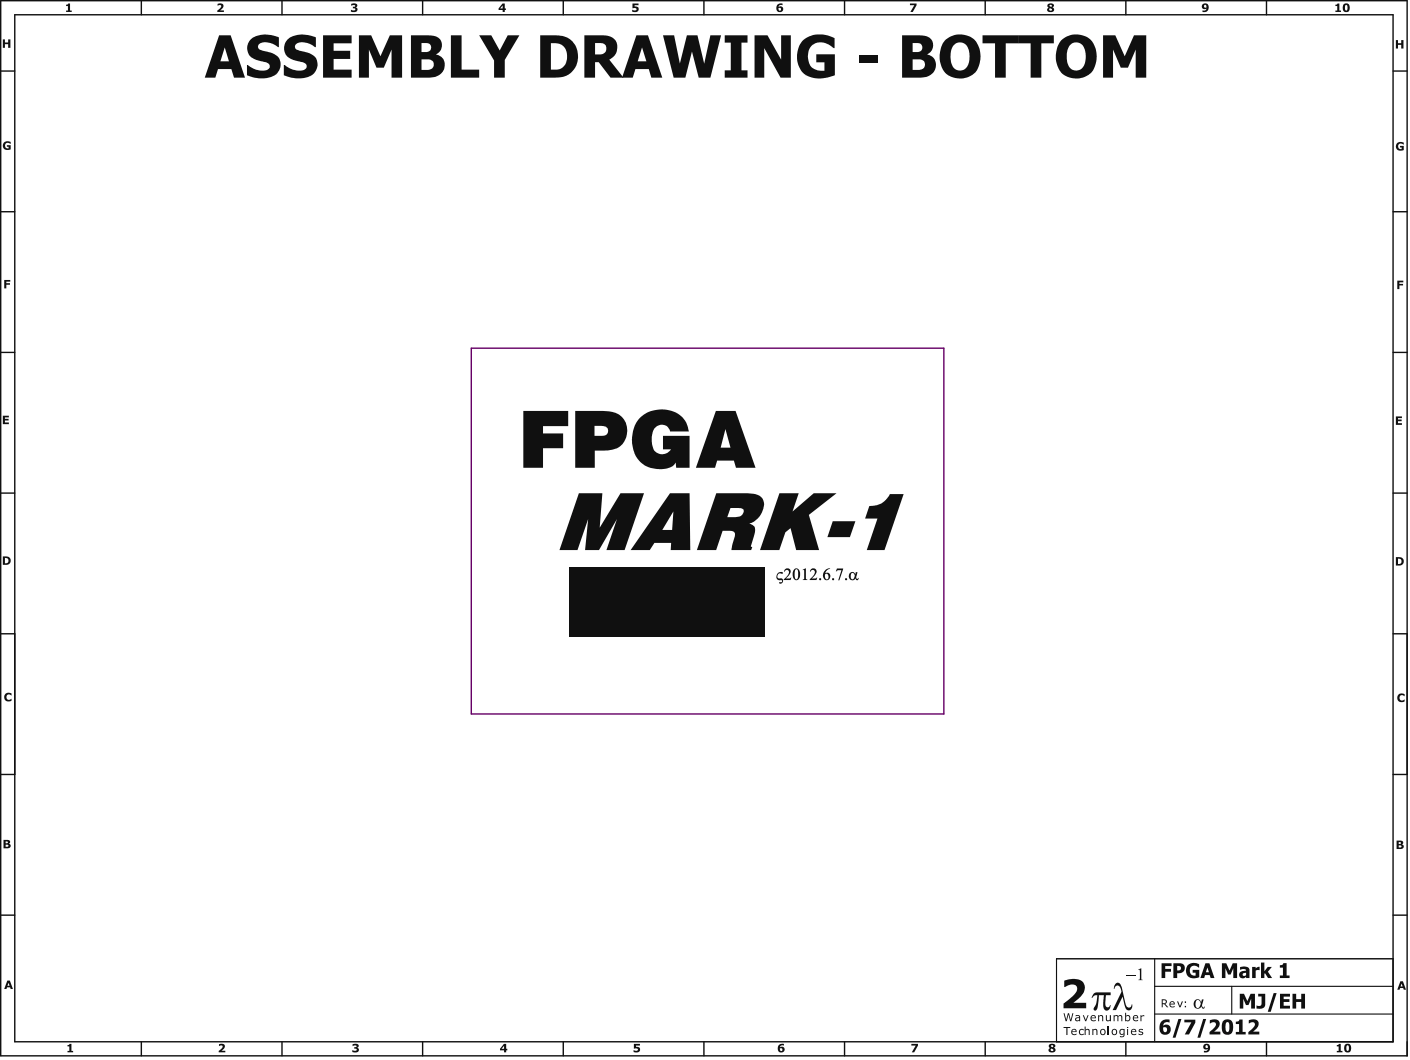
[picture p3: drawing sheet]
<svg xmlns="http://www.w3.org/2000/svg" width="423mm" height="318mm" viewBox="0 0 423 318" stroke-linecap="round" stroke-linejoin="round" font-family="sans-serif">
<g fill="none" stroke="#101010" stroke-width=".42">
<path d="M.2 .2h421.9v316.4h-421.9zM4.4 4.4h413.5v308h-413.5zM42.4 .2v4.2M84.6 .2v4.2M126.8 .2v4.2M169 .2v4.2M211.2 .2v4.2M253.4 .2v4.2M295.5 .2v4.2M337.7 .2v4.2M379.9 .2v4.2M.2 21.3h4.2"/>
<path d="M417.9 21.3h4.2M.2 63.5h4.2M417.9 63.5h4.2M.2 105.7h4.2M417.9 105.7h4.2M.2 147.9h4.2M417.9 147.9h4.2M.2 190h4.2M417.9 190h4.2M.2 232.2h4.2M417.9 232.2h4.2M.2 274.4h4.2"/>
<path d="M417.9 274.4h4.2M42.4 312.4v4.2M84.6 312.4v4.2M126.8 312.4v4.2M169 312.4v4.2M211.2 312.4v4.2M253.4 312.4v4.2M295.5 312.4v4.2M337.7 312.4v4.2M379.9 312.4v4.2"/>
</g>
<path d="M346.4 287.5v24.9M346.4 295.8h71.5M369.5 295.8v8.3M417.9 287.5h-101v24.9h101M346.4 304.1h71.5" fill="none" stroke="#101010" stroke-width=".34"/>
<path d="M417.9 287.5h-101v24.9h101" fill="none" stroke="#101010" stroke-width=".3"/>
<g fill="#101010">
<path d="M353.1 300.3h.3l.6 1.4 .5-1.4h.4l-.7 1.8h-.4z"/>
<path d="M329.4 304.4h.3v.2l.5-.2 .6 .1 .1 1.7h-.2v-1.1l-.3-.4-.7 .2v1.3h-.3z"/>
<path d="M65.7 313.1l1-.1 .6 .3v.9l-.8 .9h1.1v.5h-2v-.5l1.2-1.1-.2-.5-.9 .2z"/>
<path d="M340.1 304.6l.8-.2 .4 .2 .2 .7h-1.4v.3l.4 .4 .9-.2v.3l-.7 .2-.7-.4-.2-.6zM340.3 304.8l-.2 .3 1.1-.1a.51 .51 0 0 0-.4-.4 .51 .51 0 0 0-.5 .2z"/>
<path d="M322.7 304.5h1.2l.1 1.7h-.3v-.2l-.5 .3-.6-.2v-.8l.9-.3a.24 .24 0 0 0 .1-.3 .24 .24 0 0 0-.3-.1l-.6 .2zM322.8 305.5l.2 .5 .7-.2v-.5z"/>
<path d="M339.5 308.8l.5-.3 .7 .2 .2 .8h-1.3v.2l.5 .5 .8-.3-.1 .4-.7 .1-.7-.3-.1-.9zM339.7 308.9l-.1 .4 1-.1a.5 .5 0 0 0-.4-.4 .5 .5 0 0 0-.5 .1z"/>
<path d="M336.1 308.7l.4-.2h.9v1.9l-.4 .6h-1v-.3l.7 .1 .4-.4v-.3l-.8 .2-.4-.2-.1-.9zM336.2 309l-.1 .6a.54 .54 0 0 0 .4 .4 .54 .54 0 0 0 .6-.1v-1z"/>
<path d="M151.2 313h.6v1.5h.4v.5h-.4v.6h-.6v-.6h-1.2v-.5zM151.2 313.6l-.7 .9h.7z"/>
</g>
<path d="M332.5 307.8v2.6" fill="none" stroke="#101010" stroke-width=".34"/>
<g fill="#101010">
<path d="M325.4 307.8h.3v1l.5-.3 .6 .2 .1 1.7h-.3v-1.2l-.2-.4-.7 .2v1.4h-.3z"/>
<path d="M319 308h2.1v.3h-.9v2.1h-.3v-2.1h-.9z"/>
<path d="M418.7 124.9h1.9v.5h-1.2v.4h1.1v.5h-1.1v.6h1.2v.5h-1.9z"/>
<path d="M419.2 84.2h1.8v.5h-1.2v.4h1.1v.5h-1.1v1.1h-.6z"/>
<path d="M342.1 304.4h.3v.3l.9-.3v.4l-.9 .1v1.3h-.3z"/>
<path d="M324.8 304.4h.3l.6 1.4 .6-1.4h.3l-.8 1.8h-.3z"/>
<path d="M331.7 304.4h.3v1.3l.3 .3 .6-.2v-1.4h.4v1.8h-.4v-.2l-.4 .3-.6-.2z"/>
<path d="M334.1 304.4h.3v.2l.7-.2a.32 .32 0 0 0 .3 .3 .32 .32 0 0 0 .4-.3l.8 .1 .1 1.7h-.3l-.2-1.5-.7 .2v1.3h-.3v-1.1a.45 .45 0 0 0-.3-.4 .45 .45 0 0 0-.5 .2v1.3h-.3z"/>
<path d="M319 303.8h.3l.5 2 .6-2h.3l.5 2 .5-2h.3l-.6 2.4h-.4l-.5-2-.5 2h-.3z"/>
<path d="M.8 124.7h1.9v.5h-1.2v.4h1.1v.5h-1.1v.6h1.2v.5h-1.9z"/>
<path d="M1.3 83.9h1.8v.6h-1.2v.4h1.1v.5h-1.1v1.1h-.6z"/>
<path d="M419.5 208.3l.8-.4 1.1 .2v.7l-1.1-.4-.5 .6 .1 .7 .4 .3 1.1-.3-.1 .7-1.1 .1-.8-.4-.2-1z"/>
<path d="M419.1 42.9l.8-.3 1.2 .2v.6l-1-.4-.4 .2-.3 .5 .1 .7 .6 .3h.4v-.5h-.5v-.5h1.1v1.3l-1.3 .2-.8-.4-.3-1.1z"/>
<path d="M418.7 12h.7v1h.9v-1h.7v2.6h-.7v-1.1h-.9v1.1h-.7z"/>
<path d="M341.7 308.8l.5-.3 .7 .2v.3l-.6-.2-.4 .1 .1 .3 .9 .4-.1 .6-.4 .2-.8-.1-.1-.4 .8 .3a.26 .26 0 0 0 .3-.3 .26 .26 0 0 0-.3-.3l-.7-.3z"/>
<path d="M351 300.4l.7-.2 .6 .3 .1 .7h-1.3v.3l.5 .3 .8-.2v.4l-.9 .1-.5-.3-.2-.7zM351.2 300.7l-.1 .3h1l-.2-.5z"/>
<path d="M355.4 300.3h.4v.4h-.4zM355.4 301.6h.4v.5h-.4z"/>
<path d="M337.5 303.7h.3v.9l.7-.2 .5 .4v.9l-.4 .5h-1.1zM337.9 304.8l-.1 1.1h.7l.3-.4-.1-.7-.2-.1z"/>
<path d="M327.3 304.7l.5-.3 .8 .2 .2 .7h-1.4v.3l.4 .4 .9-.2v.3l-.7 .2-.7-.4-.2-.5zM327.6 304.8l-.2 .3 1.1-.1a.52 .52 0 0 0-.4-.4 .52 .52 0 0 0-.5 .2z"/>
<path d="M418.7 167.1h1.5l.7 .4 .2 1-.5 .8-.6 .3h-1.3zM419.4 167.5v1.6h.6l.4-.4-.1-.8z"/>
<path d="M361.2 313.3l1-.3 .6 .3 .2 1.3-.5 .8-1.3 .2v-.5h.8l.3-.4h-.7l-.5-.2-.2-.8zM361.5 313.8a.45 .45 0 0 0 .9 0 .45 .45 0 0 0-.9 0z"/>
<path d="M360.7 1.3l1-.3 .7 .3 .1 1.4-.4 .7-1.4 .2v-.5h.9l.3-.4h-.7l-.5-.2-.2-.7zM361.1 1.9a.45 .45 0 0 0 .9 0 .45 .45 0 0 0-.9 0z"/>
</g>
<path d="M337.9 292.6h2.7" fill="none" stroke="#101010" stroke-width=".3"/>
<g fill="#101010">
<path d="M341.4 290.7l1-.3v3.3l.4 .2h-1.3l.4-.2 .1-2.4a.43 .43 0 0 0-.1-.5 .43 .43 0 0 0-.5-.1z"/>
<path d="M323.9 308.8l.5-.3 .7 .2v.3l-.7-.2-.4 .4 .1 .8 .5 .2 .5-.3v.4l-.7 .1-.6-.3-.2-.8z"/>
<path d="M327.7 308.5h.3v.3l.5-.3 .6 .2 .1 1.7h-.3v-1.4l-.2-.2-.7 .2v1.4h-.3z"/>
<path d="M273.4 313h2v.5l-1.2 2.1h-.7l1.2-2.1h-1.3z"/>
<path d="M273 1.1h2v.5l-1.2 2h-.7l1.2-2h-1.3z"/>
<path d="M190.2 313h1.8v.5h-1.2v.4h.7l.5 .4v.8l-.4 .4h-1.5v-.6l.8 .2 .5-.3-.3-.4-.9 .1z"/>
<path d="M189.7 1.1h1.8v.5h-1.1v.3l.6 .1 .5 .4v.7l-.3 .4h-1.6v-.6l.9 .3 .5-.3-.3-.5-1 .1z"/>
<path d="M20.3 313.4l.4-.1 .1-.3h.6v2.1h.5v.5h-1.6v-.5h.5v-1.3h-.5z"/>
<path d="M19.8 1.4l.5-.1 .1-.2h.6v2.1h.5v.4h-1.7v-.4h.6v-1.4h-.6z"/>
<path d="M1.6 208.1l.8-.4 1.1 .2v.7l-1.1-.4-.5 .6 .1 .7 .4 .3 1.1-.3-.1 .7-1.1 .1-.8-.4-.2-1.1z"/>
<path d="M1.2 42.7l.8-.3 1.2 .2v.6l-1-.4-.4 .1-.3 .6 .1 .7 .6 .3h.4v-.5h-.5v-.5h1.1v1.3l-1.3 .2-.8-.4-.3-1.1z"/>
<path d="M.8 11.8h.7v.9h.9v-.9h.7v2.5h-.7v-1.1h-.9v1.1h-.7z"/>
<path d="M328 298l.9-.4h4.3v.8h-1.4l-.1 .4a4.8 4.8 0 0 0 .1 3 .66 .66 0 0 0 .7 .2 .66 .66 0 0 0 .5-.6h.2a1.15 1.15 0 0 1-.6 1.4 1.15 1.15 0 0 1-1.4-.3l-.3-.8 .3-3.3h-1.6l-.1 2.3a2.16 2.16 0 0 1-1 2.4 .83 .83 0 0 1-.4-.8 .83 .83 0 0 1 .4-.7l.4-.7 .3-2.5-.7 .1-.8 .7h-.3z"/>
<path d="M401 313.4l.4-.1 .2-.3h.6v2.1h.5v.5h-1.7v-.5h.6v-1.3h-.6z"/>
<path d="M400.6 1.4l.4-.1 .2-.2h.6v2.1h.5v.4h-1.7v-.4h.6v-1.4h-.6z"/>
<path d="M348.5 288.8h3v.9h-1.9v.8h1.7v.9h-1.7v1.9h-1.1z"/>
<path d="M356.4 289.4l.7-.5 1-.2 1.6 .4v1.1l-1.3-.6-1 .3-.5 .8 .1 .8a1.33 1.33 0 0 0 1.6 1.1l.1-.9h-.9v-.9h2v2.2l-2.1 .3a2.36 2.36 0 0 1-1.3-3.9z"/>
<path d="M366.6 288.8h1.3l.9 2.2 1-2.2h1.3v4.5h-1.1v-3l-.8 1.9h-.8l-.8-1.9v3h-1z"/>
<path d="M375.6 289.9h1.1v.5l.5-.4 .7-.1v1l-1.2 .1v2.3h-1.1z"/>
<path d="M378.3 288.6h1v2.7l1-1.4h1.2l-1.1 1.5 1.2 1.9h-1.2l-.9-1.5-.2 1.5h-1z"/>
<path d="M383.9 289.4l.8-.1 .3-.5h1v3.7h.8v.8h-2.9v-.8h1v-2.3h-1z"/>
<path d="M105.8 313.1l1.1-.1 .6 .2v.7l-.4 .3 .6 .4-.3 .8-.5 .2-1.2-.1v-.6l.8 .2 .5-.2v-.4h-.7v-.5h.2a.33 .33 0 0 0 .4-.2 .33 .33 0 0 0-.1-.4 .33 .33 0 0 0-.4 .1l-.6 .2z"/>
<path d="M105.4 1.1l1.1-.1 .6 .3v.6l-.4 .3 .5 .5-.2 .8-.5 .1-1.2-.1v-.6l.8 .3 .5-.2-.1-.4-.6-.1v-.5h.2a.33 .33 0 0 0 .4-.1 .33 .33 0 0 0-.1-.5 .33 .33 0 0 0-.5 .1l-.5 .2z"/>
<path d="M65.3 1.2l1-.2 .6 .3v1l-.9 .8h1.2v.5h-2v-.4l1.2-1.2-.2-.5-.9 .2z"/>
<path d="M353.5 305.6h.9l-1.8 5.6h-.8z"/>
<path d="M355.3 305.8h3.3v.8l-1.9 3.6h-1.3l2-3.6h-2.1z"/>
<path d="M360.9 305.6h.9l-1.7 5.6h-.9z"/>
<path d="M362.9 305.9l1.7-.2a1.54 1.54 0 0 1 1.3 1.2 1.54 1.54 0 0 1-.8 1.7l-.9 .7h1.9v.9h-3.3v-.7l1.9-1.8a.9 .9 0 0 0-.5-1.2 .9 .9 0 0 0-1.1 .4z"/>
<path d="M370.7 306.4l.7-.1 .4-.6h1v3.7h.9v.8h-3v-.8h1v-2.3h-1z"/>
<path d="M374.6 305.9l1.4-.3 1.3 .5 .3 .5-.2 1.2-1.5 1.5h1.9v.9h-3.3v-.7l1.9-2a.9 .9 0 0 0-.6-1 .9 .9 0 0 0-1.1 .4z"/>
<path d="M319.3 294.1l2.5-.6 1.6 .2a2.83 2.83 0 0 1 2 2.2 2.83 2.83 0 0 1-1.1 2.8l-2.3 2h3.8v1.6h-6.8v-1.4l2.9-2.3a2.13 2.13 0 0 0 .7-3.2 3.9 3.9 0 0 0-3.3 .6z"/>
<path d="M334.6 295a1.08 1.08 0 0 1 1.2-.2 1.08 1.08 0 0 1 .6 1l1.2 5a1.06 1.06 0 0 0 .5 1.1 1.06 1.06 0 0 0 1.2 0l.2-.7h.2a1.17 1.17 0 0 1-.4 1.5 1.17 1.17 0 0 1-1.5-.1l-1-3.8-2 4.1h-1l2.6-5.5-.1-.5a1.5 1.5 0 0 0-1-1.4 1 1 0 0 0-1 1h-.2l.1-.3z"/>
<path d="M371.9 298h1.3l1 2.2 1-2.2h1.3v4.4h-1.2v-2.9l-.8 1.9h-.7l-.8-1.9v2.9h-1.1z"/>
<path d="M377.4 298h2.1v3.5a1.9 1.9 0 0 1-2.6 .9v-.9l1.3 .1 .3-.6v-2.2h-1.1z"/>
<path d="M382.1 297.8h.9l-1.8 5.6h-.9z"/>
<path d="M384 298h3v.8h-1.9v.8h1.7v.8h-1.7v1.2h1.9v.8h-3z"/>
<path d="M387.7 298h1.1v1.6h1.6v-1.6h1.1v4.4h-1.1v-2h-1.6v2h-1.1z"/>
<path d="M75.1 11.9a8.1 8.1 0 0 1 8.6-.7v2.9h-.3a5.1 5.1 0 0 0-5.6-.9 1.07 1.07 0 0 0-.3 1.2 1.07 1.07 0 0 0 .9 .7l2 .5a4.8 4.8 0 0 1 3.6 2.5 4.2 4.2 0 0 1-4.4 5.4l-3.1-.2-2.4-.7v-3.1l.5 .2a6 6 0 0 0 5.6 1.3v-.1a1.19 1.19 0 0 0 .7-1.4 1.19 1.19 0 0 0-1.3-.9l-1.5-.3a4.7 4.7 0 0 1-3.8-2.7 3.7 3.7 0 0 1 .8-3.7z"/>
<path d="M86.2 11.9a8.2 8.2 0 0 1 8.6-.7v2.9h-.3a5 5 0 0 0-5.6-.9 1.05 1.05 0 0 0-.4 1.2 1.05 1.05 0 0 0 1 .7l2 .5a4.9 4.9 0 0 1 3.6 2.5 4.2 4.2 0 0 1-4.5 5.4l-3-.2-2.5-.7v-3.1l.4 .1a5.9 5.9 0 0 0 5.8 1.3 1.22 1.22 0 0 0 .6-1.4 1.22 1.22 0 0 0-1.3-.9l-1.2-.2a4.6 4.6 0 0 1-4.1-3.1l.1-2z"/>
<path d="M96.9 10.6h8.6v2.4h-5.4v2.2h5v2.5h-5v3.2h5.4v2.4h-8.6z"/>
<path d="M107.7 10.6h3.6l2.8 6.3 2.9-6.3h3.6v12.7h-3.1v-8.5l-2.4 5.5h-2.2l-2.2-5.5v8.5h-3z"/>
<path d="M135.3 10.6h3.2v10.3h5.2v2.4h-8.4z"/>
<path d="M143.7 10.6h3.7l2.5 4.5 2.4-4.5h3.5l-4.4 7.4v5.3h-3.2v-5.2z"/>
<path d="M198.9 10.6h3.3l1.8 8.5 2.1-8.5h3.1l2.1 8.5 1.8-8.5h3.2l-3.2 12.7h-3.5l-2-7.9-2 7.9h-3.5z"/>
<path d="M217.4 10.6h6.8v2.2h-1.8v8.3h1.8v2.2h-6.8v-2.2h1.8v-8.3h-1.8z"/>
<path d="M226.4 10.6h3.8l4.1 7.3v-7.3h2.9v12.7h-3l-4.9-8.9v8.9h-2.9z"/>
<path d="M240.9 12.1a8.7 8.7 0 0 1 9.5-.7v3h-.3l-1.5-1.1-1.1-.4a3.9 3.9 0 0 0-5.1 4.7 3.9 3.9 0 0 0 4.8 3.6l.1-2.5h-2.4v-2.4h5.5v6.3l-2.4 .7a7.6 7.6 0 0 1-7.7-2.2 7.6 7.6 0 0 1 .6-9z"/>
<path d="M257.6 16.5h5.6v2.4h-5.6z"/>
<path d="M294.7 10.6h10.8v2.4h-3.8v10.3h-3.2v-10.3h-3.8z"/>
<path d="M305.4 10.6h10.7v2.4h-3.7v10.3h-3.2v-10.3h-3.8z"/>
<path d="M330.9 10.6h3.7l2.8 6.3 2.8-6.3h3.7v12.7h-3.2v-8.5l-2.3 5.5h-2.2l-2.3-5.5v8.5h-3z"/>
<path d="M330.2 308.8l.5-.3 .8 .3 .2 .9-.4 .6-.6 .1-.6-.3-.1-.9zM330.4 308.9v1.1l.3 .2 .5-.2 .1-1-.4-.2z"/>
<path d="M333.7 308.8l.7-.3 .6 .3 .1 .9-.3 .6-.7 .1-.5-.3-.1-.9zM333.9 308.9v1.1l.3 .2 .5-.2 .1-.4-.1-.7-.3-.1z"/>
<path d="M314.7 313.3l.7-.3 1.1 .3 .1 .4-.5 .5 .5 .3v.5l-.3 .5-1 .1-.6-.3-.2-.6 .5-.4-.4-.4zM315.3 313.7a.35 .35 0 0 0 .7 0 .35 .35 0 0 0-.7 0zM315.2 314.8a.4 .4 0 0 0 .8 0 .4 .4 0 0 0-.8 0z"/>
<path d="M321.6 308.8l.5-.3 .7 .2 .2 .8h-1.3v.2l.5 .5 .7-.3v.4l-.8 .1-.6-.3-.2-.7zM321.7 309v.3l1-.1a.51 .51 0 0 0-.4-.4 .51 .51 0 0 0-.6 .2z"/>
<path d="M314.3 1.3l.7-.3 1.1 .3 .1 .5-.5 .4 .4 .3 .1 .6-.3 .4-1.1 .1-.6-.3-.1-.5 .5-.5-.4-.4zM314.9 1.7a.32 .32 0 0 0 .6 0 .32 .32 0 0 0-.6 0zM314.8 2.8a.4 .4 0 0 0 .8 0 .4 .4 0 0 0-.8 0z"/>
<path d="M233.7 313.4l.5-.4h1v.5l-1 .1-.3 .4 .8-.1 .6 .3 .1 .6-.4 .7-.9 .1-.6-.4-.2-1zM233.9 314.4l.2 .6 .5 .1v-.7z"/>
<path d="M233.2 1.4l.6-.3h1v.5h-1l-.3 .5 .8-.2 .5 .3 .2 .7-.5 .6-.8 .1-.6-.4-.2-1zM233.5 2.4l.2 .7 .5 .1v-.8z"/>
<path d="M150.7 1.1h.7v1.4h.4v.5h-.4v.6h-.6v-.6h-1.2v-.5zM150.8 1.6l-.8 .9h.8z"/>
<path d="M.8 166.8l1.5 .1 .7 .4 .2 1-.5 .8-.6 .3h-1.3zM1.5 167.3v1.6h.6l.4-.4-.1-.9z"/>
<path d="M420.1 294.2h.8l.9 2.6h-.7l-.2-.5h-.9l-.2 .5h-.6zM420.5 294.9l-.4 .9h.7z"/>
<path d="M419 252.1h1.5l.4 .3v.5l-.3 .3 .5 .5-.3 .7-1.8 .2zM419.6 252.5v.6l.7-.2-.1-.3zM419.6 253.5v.6l.8-.1-.1-.4z"/>
<path d="M338.1 308h.4v.3h-.4zM338.1 308.5h.3v1.9h-.3z"/>
<path d="M2.2 294h.8l.9 2.6h-.7l-.2-.5h-.9l-.2 .5h-.6zM2.6 294.7l-.4 .9h.7z"/>
<path d="M1.1 251.8l1.5 .1 .4 .3v.5l-.3 .3 .5 .5-.3 .7-1.8 .2zM1.7 252.3v.6l.7-.2-.1-.3zM1.7 253.3v.6l.8-.2-.1-.3z"/>
<path d="M403.5 313.3l1-.3 .6 .4 .2 1.1-.4 1-.9 .1-.6-.3-.2-1.2zM404 313.6l-.1 1.3 .5 .2 .3-.5-.1-.9-.2-.3z"/>
<path d="M403.1 1.3l1-.3 .6 .4 .2 1.1-.4 1-.9 .1-.6-.3-.2-1.1zM403.6 1.6l-.1 1.3 .5 .3 .2-.5v-.9l-.3-.3z"/>
<path d="M348.5 299.6l1.4 .3 .2 .6-.5 .5 .9 1.1h-.4l-.8-1h-.5v1h-.3zM348.8 299.9v.9l.9-.2-.1-.6z"/>
<path d="M352 288.8l2.4 .1 .9 .7 .1 .9-.4 .9-.8 .4h-1.1v1.5h-1.1zM353.1 289.6v1.4l1-.2 .1-.9z"/>
<path d="M361.6 288.8h1.2l1.5 4.5h-1.1l-.3-.9h-1.4l-.3 .9h-1.1zM362.2 290.1l-.5 1.4h1z"/>
<path d="M372.8 292v.1a.54 .54 0 0 0 .4 .6 .54 .54 0 0 0 .6-.3v-.7zM372 290l1.5-.2a1.17 1.17 0 0 1 1.3 1.2v2.3h-1v-.4l-.6 .4-.5 .1a1.15 1.15 0 0 1-.9-1.4 1.15 1.15 0 0 1 1.4-.9h.1a.32 .32 0 0 0 .5-.3 .32 .32 0 0 0-.5-.2l-1.3 .2z"/>
<path d="M348.4 306.3l.9-.5h1.6v.8l-.8-.1a1.01 1.01 0 0 0-1.1 1l1.1-.3 .9 .5 .2 1.3-.5 .9-.6 .3-.9 .1-.6-.2-.5-.5-.3-1.7 .1-.8zM348.9 308.1l.1 1a.63 .63 0 0 0 .9 .2 .63 .63 0 0 0 .1-.9l-.5-.4z"/>
<path d="M366.9 306.2l.6-.4 1.1-.1a2.5 2.5 0 0 1 1.2 3.1l-.2 .9-.7 .5-1 .1-.8-.3-.3-.5-.3-1.1 .1-1.3zM367.8 306.7l-.2 1.5a1.13 1.13 0 0 0 .6 1.3l.5-.3 .1-1.4a.97 .97 0 0 0-.6-1.3z"/>
<path d="M358.5 300v-.1a1.02 1.02 0 0 1 1.1-.2 1.02 1.02 0 0 1 .7 .9l.3-.9h.5l-.5 1.8 .3 .6 .5-.3a.51 .51 0 0 1-.5 .7 .51 .51 0 0 1-.5-.7l-.8 .7-1-.2-.5-1.1zM358.8 300.2l-.2 .7 .2 1.1 .7 .3 .3-.4a1.11 1.11 0 0 0 .3-1.3 1.11 1.11 0 0 0-1.1-.7z"/>
<path d="M65.7 10.6h3.5l4.3 12.7h-3.3l-.8-2.6h-4l-.8 2.6h-3.2zM67.4 14.2l-1.3 4.2h2.6z"/>
<path d="M123.3 10.6h4.8a4.1 4.1 0 0 1 4.3 1.8 3.2 3.2 0 0 1-1.6 3.9 3.4 3.4 0 0 1 2.6 3.6 3.4 3.4 0 0 1-2.9 3.2l-1.7 .2h-5.5zM126.4 12.9v2.7h1.3a1.37 1.37 0 0 0 1.5-.8 1.37 1.37 0 0 0-.6-1.7zM126.4 17.8v3.2h1.4a1.71 1.71 0 0 0 2-.7 1.71 1.71 0 0 0-.1-2.1l-1-.4z"/>
<path d="M162.1 10.6h4.3a6.2 6.2 0 0 1 7 6.4v.1a6.3 6.3 0 0 1-7.3 6.2h-4zM165.3 13l.1 7.9a3.8 3.8 0 0 0 4.3-1.9 4.4 4.4 0 0 0-1.9-5.9z"/>
<path d="M175.3 10.6h5.2a4 4 0 0 1 4.7 3.1 4 4 0 0 1-2.4 4.2l4.2 5.4h-3.8l-3.6-4.7h-1.1v4.7h-3.2zM178.5 12.9v3.4h.9a1.82 1.82 0 0 0 2.3-.8 1.82 1.82 0 0 0-.6-2.4z"/>
<path d="M190.9 10.6h3.5l4.3 12.7h-3.3l-.8-2.6h-4l-.8 2.6h-3.2zM192.6 14.2l-1.3 4.2h2.6z"/>
<path d="M270.6 10.6h4.9a3.9 3.9 0 0 1 4.3 1.9 3.1 3.1 0 0 1-1.6 3.8 3.4 3.4 0 0 1 2.6 3.6 3.4 3.4 0 0 1-3 3.2l-1.6 .2h-5.6zM273.8 12.9v2.7a2.92 2.92 0 0 0 2.7-.6v-.1a1.29 1.29 0 0 0 0-1.4 1.29 1.29 0 0 0-1.2-.6zM273.8 17.8v3.2h1.4a1.71 1.71 0 0 0 2-.7 1.71 1.71 0 0 0-.1-2.1h-.2a3.3 3.3 0 0 0-2.5-.4z"/>
<path d="M283.5 12.1a6.4 6.4 0 0 1 9.6 1 7.6 7.6 0 0 1-1.1 9.1 6.2 6.2 0 0 1-7.2 .6 6.2 6.2 0 0 1-2.9-6.6l.5-2.2zM286 13.7l-.1 .1a6.1 6.1 0 0 0 .7 7 2.8 2.8 0 0 0 4.2-2.7l.1-1.3a3.7 3.7 0 0 0-2.3-4 2.53 2.53 0 0 0-2.6 .9z"/>
<path d="M318.3 12.1a6.4 6.4 0 0 1 9.7 1 7.7 7.7 0 0 1-1.3 9.3 6.5 6.5 0 0 1-8.9-1.3 8.1 8.1 0 0 1 .5-9zM321 13.5l-.1 .2a6.5 6.5 0 0 0 .2 6.8 2.72 2.72 0 0 0 3 .4 2.72 2.72 0 0 0 1.5-2.5l.1-1.6a3.7 3.7 0 0 0-2.3-4 2.36 2.36 0 0 0-2.4 .7z"/>
</g>
<path d="M141.4 104.4h141.7v109.7h-141.7z" fill="none" stroke="#606" stroke-width=".42"/>
<path d="M170.9 170h58.6v20.8h-58.6z" fill-rule="evenodd" fill="#101010"/>
<g fill="#101010">
<path d="M173.7 147.9h7l-.8 10.3 6.2-10.3h7.1l-5.8 17h-5.5l3.2-9.3-5.4 9.3h-4.2l.9-9.3-3.2 9.3h-5.4z"/>
<path d="M233.8 147.9h5.8l-1.9 5.5 6.4-5.5h6.9l-8.4 6.5 3.1 10.5h-6.9l-1.6-6.5-1.6 1.2-1.8 5.3h-5.8z"/>
<path d="M249.8 156.3h6.8l-1.6 4.8h-6.8z"/>
<path d="M260.8 151.7a6.2 6.2 0 0 0 6.1-3.5h4.2l-5.8 16.7h-5.3l3.2-9.4h-3.7z"/>
<path d="M233.4 171.8l1-.3a.32 .32 0 0 1 .4 .1 .32 .32 0 0 1-.1 .4l-1-.1-.5 .9a.83 .83 0 0 0 1.3 .6 .77 .77 0 0 1 .4 1.1 .77 .77 0 0 1-1.2 .2l.9-.3a.45 .45 0 0 0-.3-.5 .45 .45 0 0 0-.5 .1l-.7-.3-.2-.5 .1-.7z"/>
<path d="M235.4 170.8l.5-.4h.5a1.06 1.06 0 0 1 .5 1.8l-1.2 1.3h1.1l.6-.3-.2 .7h-2.1l1.4-1.7a.71 .71 0 0 0 0-1.2 .71 .71 0 0 0-1.1 .4l-.2-.1z"/>
<path d="M240.8 170.9l1-.5v3.2l.4 .3h-1.4l.4-.3v-2.6z"/>
<path d="M243.4 170.6l1.1-.1 .5 .9-.5 1-1 1.1h1.1l.6-.3-.3 .7h-2l1.4-1.7a.71 .71 0 0 0-.1-1.2 .71 .71 0 0 0-1.1 .4l-.1-.1z"/>
<path d="M251.1 170.5h1.8l-1.1 3.5h-.3l.9-3h-1l-.7 .4z"/>
<path d="M157 123.2h13.5v4.6h-7.6v2.2h6v4.4h-6v5.9h-5.9z"/>
<path d="M192 125.2a9.5 9.5 0 0 1 12.8 0l.4 .6a6.5 6.5 0 0 1 1.5 3.6h-5.7a2.75 2.75 0 0 0-3.1-2 2.75 2.75 0 0 0-2.3 2.9 6.8 6.8 0 0 0 .9 5.1 3.1 3.1 0 0 0 4.8-.7h-2.4v-4h8v9.6h-4l-.2-1.6a5 5 0 0 1-5 2 7.9 7.9 0 0 1-8.1-8.3 9.9 9.9 0 0 1 2.4-7.2z"/>
<path d="M201 147.9h5.9l.2 17h-5.9l.1-2.1h-5l-1.4 2.1h-5.7zM202 153.3l-3.3 5.6h2.9z"/>
<path d="M214.9 147.9h8.5a6.4 6.4 0 0 1 5.3 1.6 5.5 5.5 0 0 1-2 6.5l-.7 .6-1.3 .4 .4 .1a2.01 2.01 0 0 1 1.3 3l-1.1 3.7 .4 .2-.4 .9h-5.9l1-4a1.32 1.32 0 0 0-.2-1.4 1.32 1.32 0 0 0-1.5-.3h-1.9l-2 5.7h-5.7zM219.1 152.3l-.9 2.8 3.6-.2a1.49 1.49 0 0 0 1-2.3l-.5-.2z"/>
<path d="M238.2 170.8l.5-.4 .5 .1 .7 .8 .1 1.6-.7 1a1.37 1.37 0 0 1-1.5-1.8zM238.6 170.8l-.2 1.5a1.23 1.23 0 0 0 .5 1.4l.4-.4 .1-1.7-.3-.9z"/>
<path d="M247.6 170.9l.7-.4 .7-.1-1 .6-.5 .9 .7-.2 .8 .5v1.1l-.7 .7-.8-.2-.6-.8 .2-1.4zM247.5 172.2v.8a.59 .59 0 0 0 .7 .7 .59 .59 0 0 0 .3-.9 .61 .61 0 0 0-.3-.7 .61 .61 0 0 0-.7 .1z"/>
<path d="M254.9 171.9l.2-.2a.87 .87 0 0 1 .9-.2 .87 .87 0 0 1 .6 .8l.1-.7h.5l-.3 1.5a.31 .31 0 0 0 .1 .5 .31 .31 0 0 0 .4-.3 .45 .45 0 0 1-.3 .7 .45 .45 0 0 1-.5-.6l-.5 .6-1.1-.2-.4-.8zM255.5 171.9l-.3 .6 .1 .9 .3 .3 .6-.3a.89 .89 0 0 0 .2-1 .89 .89 0 0 0-.9-.5z"/>
<path d="M172.6 123.2h7a8.7 8.7 0 0 1 7.2 2 6 6 0 0 1 .8 6.6 6 6 0 0 1-5.8 3.3h-3.4v5.2h-5.8zM178.3 127.7v3h2.1a1.67 1.67 0 0 0 1.8-.7 1.47 1.47 0 0 0 0-1.6 1.47 1.47 0 0 0-1.5-.7z"/>
<path d="M214.8 123.2h5.9l5.9 17.1h-5.8l-.6-2.2h-5.1l-.6 2.2h-5.7zM217.6 128.7l-1.4 5.5h2.9z"/>
<circle cx="246" cy="173.7" r=".33"/>
<circle cx="249.9" cy="173.7" r=".31"/>
<circle cx="253.8" cy="173.7" r=".33"/>
</g>
</svg>
